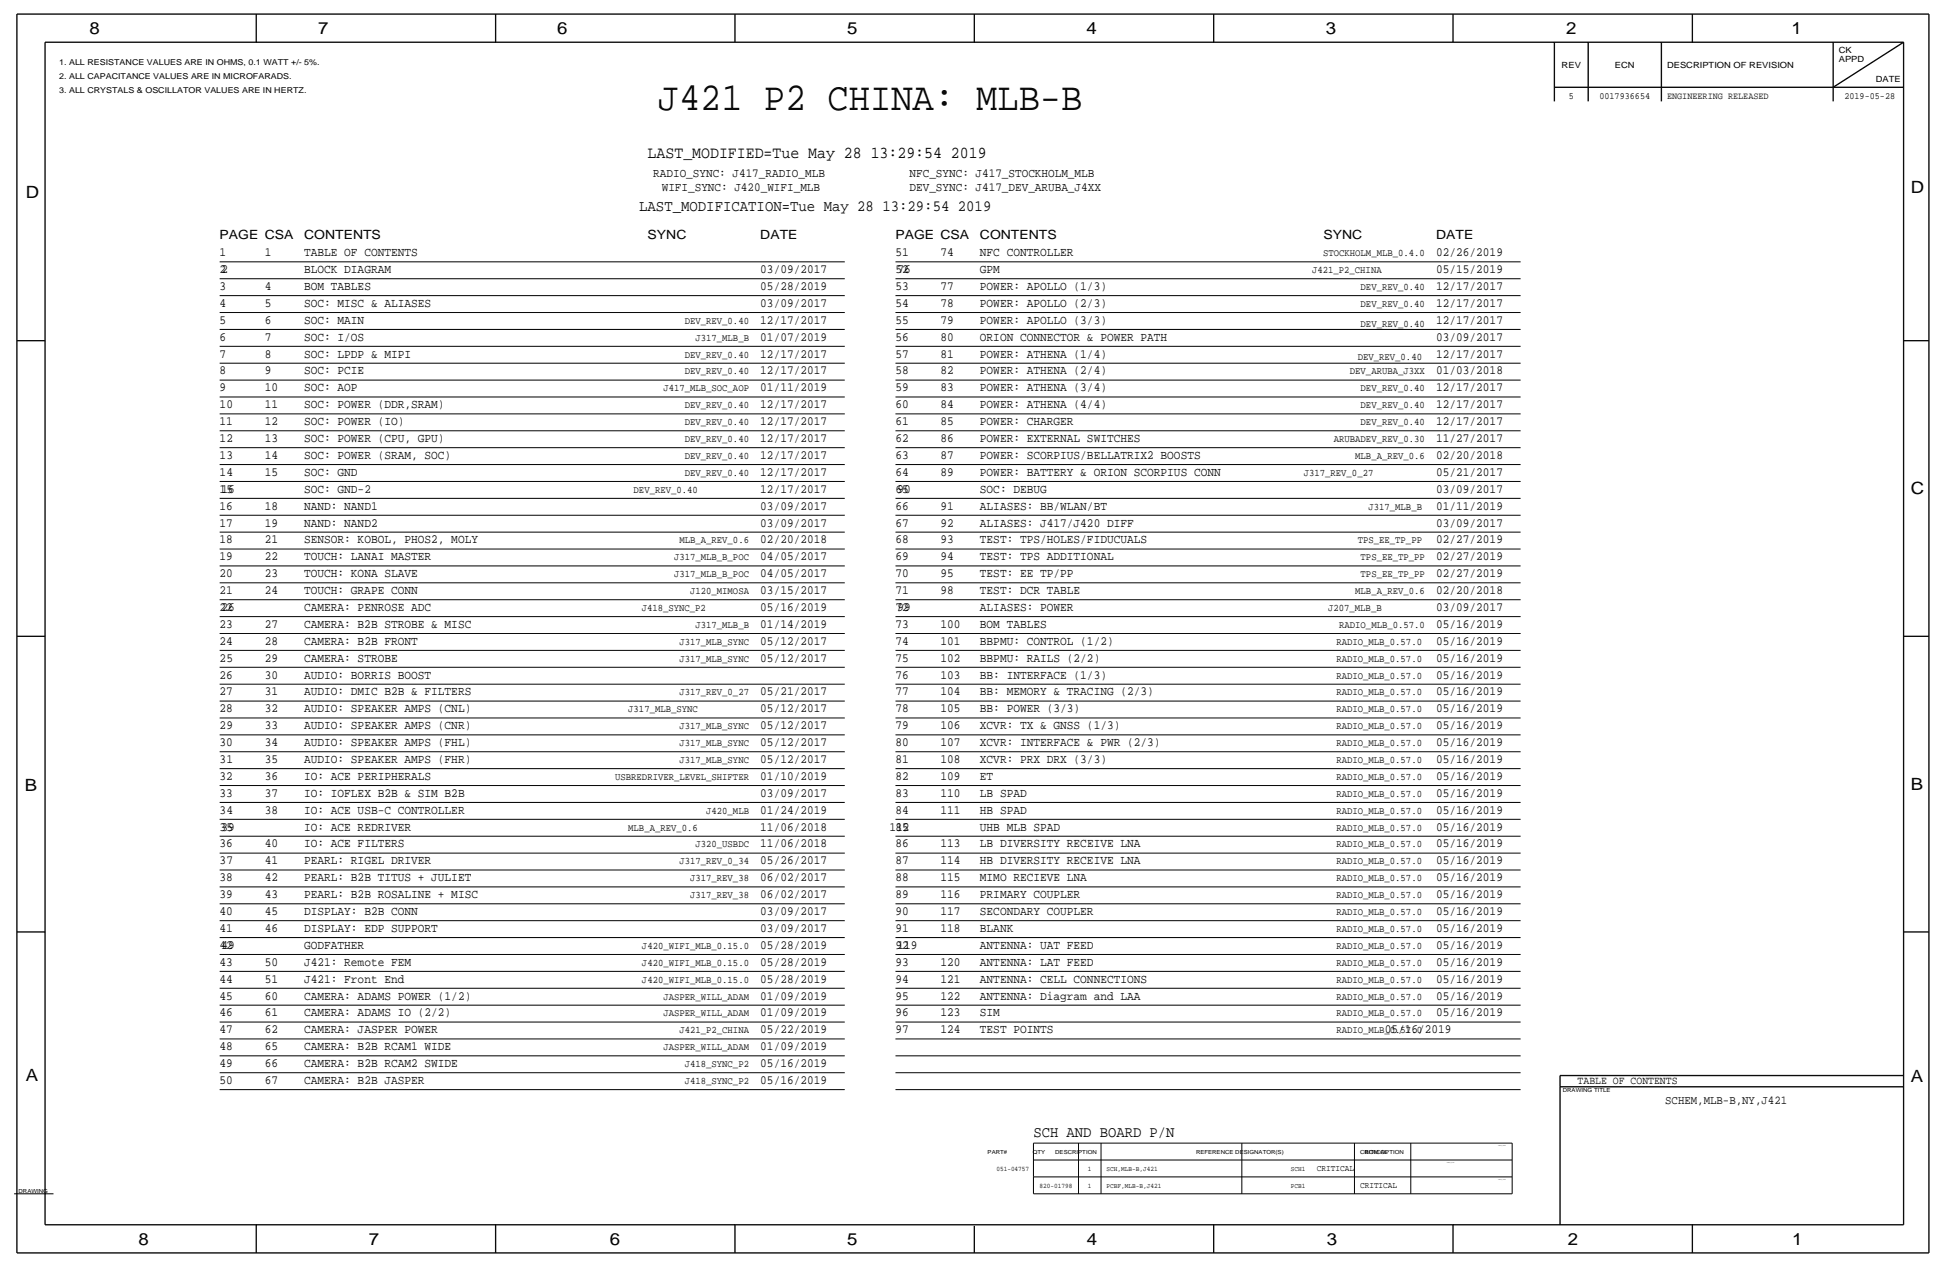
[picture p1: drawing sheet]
<svg xmlns="http://www.w3.org/2000/svg" width="876mm" height="572mm" viewBox="0 0 876 572" stroke-linecap="round" stroke-linejoin="round" font-family="sans-serif">
<defs><g id="words">
<text font-size="17.9" x="297" y="50">J421 P2 CHINA: MLB-B</text>
<g font-size="7.6">
<text x="40" y="15">8</text>
<text x="144" y="15">7</text>
<text x="251" y="15">6</text>
<text x="382" y="15">5</text>
<text x="490" y="15">4</text>
<text x="598" y="15">3</text>
<text x="706" y="15">2</text>
<text x="808" y="15">1</text>
<text x="12" y="89">D</text>
<text x="862" y="87">D</text>
<text x="862" y="223">C</text>
<text x="11" y="357">B</text>
<text x="862" y="356">B</text>
<text x="12" y="487">A</text>
<text x="862" y="488">A</text>
<text x="62" y="562">8</text>
<text x="166" y="562">7</text>
<text x="275" y="562">6</text>
<text x="382" y="562">5</text>
<text x="490" y="562">4</text>
<text x="598" y="562">3</text>
<text x="707" y="562">2</text>
<text x="808" y="562">1</text>
</g>
<text font-size="7.5" x="292" y="71">LAST_MODIFIED=Tue May 28 13:29:54 2019</text>
<text font-size="7.1" x="288" y="95">LAST_MODIFICATION=Tue May 28 13:29:54 2019</text>
<text font-size="7" x="466" y="513">SCH AND BOARD P/N</text>
<g font-size="5.7">
<text x="99" y="108">PAGE CSA</text>
<text x="137" y="108">CONTENTS</text>
<text x="292" y="108">SYNC</text>
<text x="343" y="108">DATE</text>
<text x="404" y="108">PAGE CSA</text>
<text x="442" y="108">CONTENTS</text>
<text x="597" y="108">SYNC</text>
<text x="648" y="108">DATE</text>
</g>
<g font-size="5.6">
<text x="295" y="80">RADIO_SYNC: J417_RADIO_MLB</text>
<text x="410" y="80">NFC_SYNC: J417_STOCKHOLM_MLB</text>
<text x="298" y="86">WIFI_SYNC: J420_WIFI_MLB</text>
<text x="410" y="86">DEV_SYNC: J417_DEV_ARUBA_J4XX</text>
<text x="99" y="116">1</text>
<text x="119" y="116">1</text>
<text x="137" y="116">TABLE OF CONTENTS</text>
<text x="404" y="116">51</text>
<text x="424" y="116">74</text>
<text x="442" y="116">NFC CONTROLLER</text>
<text x="648" y="116">02/26/2019</text>
<text x="99" y="123">22</text>
<text x="137" y="123">BLOCK DIAGRAM</text>
<text x="343" y="123">03/09/2017</text>
<text x="404" y="123">52</text>
<text x="405" y="123">76</text>
<text x="442" y="123">GPM</text>
<text x="648" y="123">05/15/2019</text>
<text x="99" y="131">3</text>
<text x="119" y="131">4</text>
<text x="137" y="131">BOM TABLES</text>
<text x="343" y="131">05/28/2019</text>
<text x="404" y="131">53</text>
<text x="424" y="131">77</text>
<text x="442" y="131">POWER: APOLLO (1/3)</text>
<text x="648" y="131">12/17/2017</text>
<text x="99" y="138">4</text>
<text x="119" y="138">5</text>
<text x="137" y="138">SOC: MISC &amp; ALIASES</text>
<text x="343" y="138">03/09/2017</text>
<text x="404" y="138">54</text>
<text x="424" y="138">78</text>
<text x="442" y="138">POWER: APOLLO (2/3)</text>
<text x="648" y="138">12/17/2017</text>
<text x="99" y="146">5</text>
<text x="119" y="146">6</text>
<text x="137" y="146">SOC: MAIN</text>
<text x="343" y="146">12/17/2017</text>
<text x="404" y="146">55</text>
<text x="424" y="146">79</text>
<text x="442" y="146">POWER: APOLLO (3/3)</text>
<text x="648" y="146">12/17/2017</text>
<text x="99" y="154">6</text>
<text x="119" y="154">7</text>
<text x="137" y="154">SOC: I/OS</text>
<text x="343" y="154">01/07/2019</text>
<text x="404" y="154">56</text>
<text x="424" y="154">80</text>
<text x="442" y="154">ORION CONNECTOR &amp; POWER PATH</text>
<text x="648" y="154">03/09/2017</text>
<text x="99" y="161">7</text>
<text x="119" y="161">8</text>
<text x="137" y="161">SOC: LPDP &amp; MIPI</text>
<text x="343" y="161">12/17/2017</text>
<text x="404" y="161">57</text>
<text x="424" y="161">81</text>
<text x="442" y="161">POWER: ATHENA (1/4)</text>
<text x="648" y="161">12/17/2017</text>
<text x="99" y="169">8</text>
<text x="119" y="169">9</text>
<text x="137" y="169">SOC: PCIE</text>
<text x="343" y="169">12/17/2017</text>
<text x="404" y="169">58</text>
<text x="424" y="169">82</text>
<text x="442" y="169">POWER: ATHENA (2/4)</text>
<text x="648" y="169">01/03/2018</text>
<text x="99" y="177">9</text>
<text x="119" y="177">10</text>
<text x="137" y="177">SOC: AOP</text>
<text x="343" y="177">01/11/2019</text>
<text x="404" y="177">59</text>
<text x="424" y="177">83</text>
<text x="442" y="177">POWER: ATHENA (3/4)</text>
<text x="648" y="177">12/17/2017</text>
<text x="99" y="184">10</text>
<text x="119" y="184">11</text>
<text x="137" y="184">SOC: POWER (DDR,SRAM)</text>
<text x="343" y="184">12/17/2017</text>
<text x="404" y="184">60</text>
<text x="424" y="184">84</text>
<text x="442" y="184">POWER: ATHENA (4/4)</text>
<text x="648" y="184">12/17/2017</text>
<text x="99" y="192">11</text>
<text x="119" y="192">12</text>
<text x="137" y="192">SOC: POWER (IO)</text>
<text x="343" y="192">12/17/2017</text>
<text x="404" y="192">61</text>
<text x="424" y="192">85</text>
<text x="442" y="192">POWER: CHARGER</text>
<text x="648" y="192">12/17/2017</text>
<text x="99" y="199">12</text>
<text x="119" y="199">13</text>
<text x="137" y="199">SOC: POWER (CPU, GPU)</text>
<text x="343" y="199">12/17/2017</text>
<text x="404" y="199">62</text>
<text x="424" y="199">86</text>
<text x="442" y="199">POWER: EXTERNAL SWITCHES</text>
<text x="648" y="199">11/27/2017</text>
<text x="99" y="207">13</text>
<text x="119" y="207">14</text>
<text x="137" y="207">SOC: POWER (SRAM, SOC)</text>
<text x="343" y="207">12/17/2017</text>
<text x="404" y="207">63</text>
<text x="424" y="207">87</text>
<text x="442" y="207">POWER: SCORPIUS/BELLATRIX2 BOOSTS</text>
<text x="648" y="207">02/20/2018</text>
<text x="99" y="215">14</text>
<text x="119" y="215">15</text>
<text x="137" y="215">SOC: GND</text>
<text x="343" y="215">12/17/2017</text>
<text x="404" y="215">64</text>
<text x="424" y="215">89</text>
<text x="442" y="215">POWER: BATTERY &amp; ORION SCORPIUS CONN</text>
<text x="648" y="215">05/21/2017</text>
<text x="99" y="222">15</text>
<text x="100" y="222">16</text>
<text x="137" y="222">SOC: GND-2</text>
<text x="343" y="222">12/17/2017</text>
<text x="404" y="222">65</text>
<text x="405" y="222">90</text>
<text x="442" y="222">SOC: DEBUG</text>
<text x="648" y="222">03/09/2017</text>
<text x="99" y="230">16</text>
<text x="119" y="230">18</text>
<text x="137" y="230">NAND: NAND1</text>
<text x="343" y="230">03/09/2017</text>
<text x="404" y="230">66</text>
<text x="424" y="230">91</text>
<text x="442" y="230">ALIASES: BB/WLAN/BT</text>
<text x="648" y="230">01/11/2019</text>
<text x="99" y="237">17</text>
<text x="119" y="237">19</text>
<text x="137" y="237">NAND: NAND2</text>
<text x="343" y="237">03/09/2017</text>
<text x="404" y="237">67</text>
<text x="424" y="237">92</text>
<text x="442" y="237">ALIASES: J417/J420 DIFF</text>
<text x="648" y="237">03/09/2017</text>
<text x="99" y="245">18</text>
<text x="119" y="245">21</text>
<text x="137" y="245">SENSOR: KOBOL, PHOS2, MOLY</text>
<text x="343" y="245">02/20/2018</text>
<text x="404" y="245">68</text>
<text x="424" y="245">93</text>
<text x="442" y="245">TEST: TPS/HOLES/FIDUCUALS</text>
<text x="648" y="245">02/27/2019</text>
<text x="99" y="253">19</text>
<text x="119" y="253">22</text>
<text x="137" y="253">TOUCH: LANAI MASTER</text>
<text x="343" y="253">04/05/2017</text>
<text x="404" y="253">69</text>
<text x="424" y="253">94</text>
<text x="442" y="253">TEST: TPS ADDITIONAL</text>
<text x="648" y="253">02/27/2019</text>
<text x="99" y="260">20</text>
<text x="119" y="260">23</text>
<text x="137" y="260">TOUCH: KONA SLAVE</text>
<text x="343" y="260">04/05/2017</text>
<text x="404" y="260">70</text>
<text x="424" y="260">95</text>
<text x="442" y="260">TEST: EE TP/PP</text>
<text x="648" y="260">02/27/2019</text>
<text x="99" y="268">21</text>
<text x="119" y="268">24</text>
<text x="137" y="268">TOUCH: GRAPE CONN</text>
<text x="343" y="268">03/15/2017</text>
<text x="404" y="268">71</text>
<text x="424" y="268">98</text>
<text x="442" y="268">TEST: DCR TABLE</text>
<text x="648" y="268">02/20/2018</text>
<text x="99" y="276">22</text>
<text x="100" y="276">26</text>
<text x="137" y="276">CAMERA: PENROSE ADC</text>
<text x="343" y="276">05/16/2019</text>
<text x="404" y="276">72</text>
<text x="405" y="276">99</text>
<text x="442" y="276">ALIASES: POWER</text>
<text x="648" y="276">03/09/2017</text>
<text x="99" y="283">23</text>
<text x="119" y="283">27</text>
<text x="137" y="283">CAMERA: B2B STROBE &amp; MISC</text>
<text x="343" y="283">01/14/2019</text>
<text x="404" y="283">73</text>
<text x="424" y="283">100</text>
<text x="442" y="283">BOM TABLES</text>
<text x="648" y="283">05/16/2019</text>
<text x="99" y="291">24</text>
<text x="119" y="291">28</text>
<text x="137" y="291">CAMERA: B2B FRONT</text>
<text x="343" y="291">05/12/2017</text>
<text x="404" y="291">74</text>
<text x="424" y="291">101</text>
<text x="442" y="291">BBPMU: CONTROL (1/2)</text>
<text x="648" y="291">05/16/2019</text>
<text x="99" y="298">25</text>
<text x="119" y="298">29</text>
<text x="137" y="298">CAMERA: STROBE</text>
<text x="343" y="298">05/12/2017</text>
<text x="404" y="298">75</text>
<text x="424" y="298">102</text>
<text x="442" y="298">BBPMU: RAILS (2/2)</text>
<text x="648" y="298">05/16/2019</text>
<text x="99" y="306">26</text>
<text x="119" y="306">30</text>
<text x="137" y="306">AUDIO: BORRIS BOOST</text>
<text x="404" y="306">76</text>
<text x="424" y="306">103</text>
<text x="442" y="306">BB: INTERFACE (1/3)</text>
<text x="648" y="306">05/16/2019</text>
<text x="99" y="314">27</text>
<text x="119" y="314">31</text>
<text x="137" y="314">AUDIO: DMIC B2B &amp; FILTERS</text>
<text x="343" y="314">05/21/2017</text>
<text x="404" y="314">77</text>
<text x="424" y="314">104</text>
<text x="442" y="314">BB: MEMORY &amp; TRACING (2/3)</text>
<text x="648" y="314">05/16/2019</text>
<text x="99" y="321">28</text>
<text x="119" y="321">32</text>
<text x="137" y="321">AUDIO: SPEAKER AMPS (CNL)</text>
<text x="343" y="321">05/12/2017</text>
<text x="404" y="321">78</text>
<text x="424" y="321">105</text>
<text x="442" y="321">BB: POWER (3/3)</text>
<text x="648" y="321">05/16/2019</text>
<text x="99" y="329">29</text>
<text x="119" y="329">33</text>
<text x="137" y="329">AUDIO: SPEAKER AMPS (CNR)</text>
<text x="343" y="329">05/12/2017</text>
<text x="404" y="329">79</text>
<text x="424" y="329">106</text>
<text x="442" y="329">XCVR: TX &amp; GNSS (1/3)</text>
<text x="648" y="329">05/16/2019</text>
<text x="99" y="337">30</text>
<text x="119" y="337">34</text>
<text x="137" y="337">AUDIO: SPEAKER AMPS (FHL)</text>
<text x="343" y="337">05/12/2017</text>
<text x="404" y="337">80</text>
<text x="424" y="337">107</text>
<text x="442" y="337">XCVR: INTERFACE &amp; PWR (2/3)</text>
<text x="648" y="337">05/16/2019</text>
<text x="99" y="344">31</text>
<text x="119" y="344">35</text>
<text x="137" y="344">AUDIO: SPEAKER AMPS (FHR)</text>
<text x="343" y="344">05/12/2017</text>
<text x="404" y="344">81</text>
<text x="424" y="344">108</text>
<text x="442" y="344">XCVR: PRX DRX (3/3)</text>
<text x="648" y="344">05/16/2019</text>
<text x="99" y="352">32</text>
<text x="119" y="352">36</text>
<text x="137" y="352">IO: ACE PERIPHERALS</text>
<text x="343" y="352">01/10/2019</text>
<text x="404" y="352">82</text>
<text x="424" y="352">109</text>
<text x="442" y="352">ET</text>
<text x="648" y="352">05/16/2019</text>
<text x="99" y="359">33</text>
<text x="119" y="359">37</text>
<text x="137" y="359">IO: IOFLEX B2B &amp; SIM B2B</text>
<text x="343" y="359">03/09/2017</text>
<text x="404" y="359">83</text>
<text x="424" y="359">110</text>
<text x="442" y="359">LB SPAD</text>
<text x="648" y="359">05/16/2019</text>
<text x="99" y="367">34</text>
<text x="119" y="367">38</text>
<text x="137" y="367">IO: ACE USB-C CONTROLLER</text>
<text x="343" y="367">01/24/2019</text>
<text x="404" y="367">84</text>
<text x="424" y="367">111</text>
<text x="442" y="367">HB SPAD</text>
<text x="648" y="367">05/16/2019</text>
<text x="99" y="375">35</text>
<text x="100" y="375">39</text>
<text x="137" y="375">IO: ACE REDRIVER</text>
<text x="343" y="375">11/06/2018</text>
<text x="401" y="375">112</text>
<text x="404" y="375">85</text>
<text x="442" y="375">UHB MLB SPAD</text>
<text x="648" y="375">05/16/2019</text>
<text x="99" y="382">36</text>
<text x="119" y="382">40</text>
<text x="137" y="382">IO: ACE FILTERS</text>
<text x="343" y="382">11/06/2018</text>
<text x="404" y="382">86</text>
<text x="424" y="382">113</text>
<text x="442" y="382">LB DIVERSITY RECEIVE LNA</text>
<text x="648" y="382">05/16/2019</text>
<text x="99" y="390">37</text>
<text x="119" y="390">41</text>
<text x="137" y="390">PEARL: RIGEL DRIVER</text>
<text x="343" y="390">05/26/2017</text>
<text x="404" y="390">87</text>
<text x="424" y="390">114</text>
<text x="442" y="390">HB DIVERSITY RECEIVE LNA</text>
<text x="648" y="390">05/16/2019</text>
<text x="99" y="398">38</text>
<text x="119" y="398">42</text>
<text x="137" y="398">PEARL: B2B TITUS + JULIET</text>
<text x="343" y="398">06/02/2017</text>
<text x="404" y="398">88</text>
<text x="424" y="398">115</text>
<text x="442" y="398">MIMO RECIEVE LNA</text>
<text x="648" y="398">05/16/2019</text>
<text x="99" y="405">39</text>
<text x="119" y="405">43</text>
<text x="137" y="405">PEARL: B2B ROSALINE + MISC</text>
<text x="343" y="405">06/02/2017</text>
<text x="404" y="405">89</text>
<text x="424" y="405">116</text>
<text x="442" y="405">PRIMARY COUPLER</text>
<text x="648" y="405">05/16/2019</text>
<text x="99" y="413">40</text>
<text x="119" y="413">45</text>
<text x="137" y="413">DISPLAY: B2B CONN</text>
<text x="343" y="413">03/09/2017</text>
<text x="404" y="413">90</text>
<text x="424" y="413">117</text>
<text x="442" y="413">SECONDARY COUPLER</text>
<text x="648" y="413">05/16/2019</text>
<text x="99" y="420">41</text>
<text x="119" y="420">46</text>
<text x="137" y="420">DISPLAY: EDP SUPPORT</text>
<text x="343" y="420">03/09/2017</text>
<text x="404" y="420">91</text>
<text x="424" y="420">118</text>
<text x="442" y="420">BLANK</text>
<text x="648" y="420">05/16/2019</text>
<text x="99" y="428">42</text>
<text x="100" y="428">49</text>
<text x="137" y="428">GODFATHER</text>
<text x="343" y="428">05/28/2019</text>
<text x="404" y="428">92</text>
<text x="405" y="428">119</text>
<text x="442" y="428">ANTENNA: UAT FEED</text>
<text x="648" y="428">05/16/2019</text>
<text x="99" y="436">43</text>
<text x="119" y="436">50</text>
<text x="137" y="436">J421: Remote FEM</text>
<text x="343" y="436">05/28/2019</text>
<text x="404" y="436">93</text>
<text x="424" y="436">120</text>
<text x="442" y="436">ANTENNA: LAT FEED</text>
<text x="648" y="436">05/16/2019</text>
<text x="99" y="443">44</text>
<text x="119" y="443">51</text>
<text x="137" y="443">J421: Front End</text>
<text x="343" y="443">05/28/2019</text>
<text x="404" y="443">94</text>
<text x="424" y="443">121</text>
<text x="442" y="443">ANTENNA: CELL CONNECTIONS</text>
<text x="648" y="443">05/16/2019</text>
<text x="99" y="451">45</text>
<text x="119" y="451">60</text>
<text x="137" y="451">CAMERA: ADAMS POWER (1/2)</text>
<text x="343" y="451">01/09/2019</text>
<text x="404" y="451">95</text>
<text x="424" y="451">122</text>
<text x="442" y="451">ANTENNA: Diagram and LAA</text>
<text x="648" y="451">05/16/2019</text>
<text x="99" y="458">46</text>
<text x="119" y="458">61</text>
<text x="137" y="458">CAMERA: ADAMS IO (2/2)</text>
<text x="343" y="458">01/09/2019</text>
<text x="404" y="458">96</text>
<text x="424" y="458">123</text>
<text x="442" y="458">SIM</text>
<text x="648" y="458">05/16/2019</text>
<text x="99" y="466">47</text>
<text x="119" y="466">62</text>
<text x="137" y="466">CAMERA: JASPER POWER</text>
<text x="343" y="466">05/22/2019</text>
<text x="404" y="466">97</text>
<text x="424" y="466">124</text>
<text x="442" y="466">TEST POINTS</text>
<text x="624" y="466">05/16/2019</text>
<text x="99" y="474">48</text>
<text x="119" y="474">65</text>
<text x="137" y="474">CAMERA: B2B RCAM1 WIDE</text>
<text x="343" y="474">01/09/2019</text>
<text x="99" y="481">49</text>
<text x="119" y="481">66</text>
<text x="137" y="481">CAMERA: B2B RCAM2 SWIDE</text>
<text x="343" y="481">05/16/2019</text>
<text x="99" y="489">50</text>
<text x="119" y="489">67</text>
<text x="137" y="489">CAMERA: B2B JASPER</text>
<text x="343" y="489">05/16/2019</text>
</g>
<text font-size="5.4" x="751" y="498">SCHEM,MLB-B,NY,J421</text>
<text font-size="5" x="711" y="489">TABLE OF CONTENTS</text>
<g font-size="4.5">
<text x="597" y="116">STOCKHOLM_MLB_0.4.0</text>
<text x="592" y="123">J421_P2_CHINA</text>
<text x="614" y="131">DEV_REV_0.40</text>
<text x="614" y="138">DEV_REV_0.40</text>
<text x="309" y="146">DEV_REV_0.40</text>
<text x="614" y="147">DEV_REV_0.40</text>
<text x="314" y="154">J317_MLB_B</text>
<text x="309" y="161">DEV_REV_0.40</text>
<text x="612" y="163">DEV_REV_0.40</text>
<text x="309" y="169">DEV_REV_0.40</text>
<text x="609" y="169">DEV_ARUBA_J3XX</text>
<text x="299" y="177">J417_MLB_SOC_AOP</text>
<text x="614" y="177">DEV_REV_0.40</text>
<text x="309" y="184">DEV_REV_0.40</text>
<text x="614" y="184">DEV_REV_0.40</text>
<text x="309" y="192">DEV_REV_0.40</text>
<text x="614" y="192">DEV_REV_0.40</text>
<text x="309" y="199">DEV_REV_0.40</text>
<text x="602" y="199">ARUBADEV_REV_0.30</text>
<text x="309" y="207">DEV_REV_0.40</text>
<text x="611" y="207">MLB_A_REV_0.6</text>
<text x="309" y="215">DEV_REV_0.40</text>
<text x="588" y="215">J317_REV_0_27</text>
<text x="286" y="222">DEV_REV_0.40</text>
<text x="617" y="230">J317_MLB_B</text>
<text x="306" y="245">MLB_A_REV_0.6</text>
<text x="612" y="245">TPS_EE_TP_PP</text>
<text x="304" y="253">J317_MLB_B_POC</text>
<text x="614" y="253">TPS_EE_TP_PP</text>
<text x="304" y="260">J317_MLB_B_POC</text>
<text x="614" y="260">TPS_EE_TP_PP</text>
<text x="311" y="268">J120_MIMOSA</text>
<text x="611" y="268">MLB_A_REV_0.6</text>
<text x="289" y="276">J418_SYNC_P2</text>
<text x="599" y="276">J207_MLB_B</text>
<text x="314" y="283">J317_MLB_B</text>
<text x="604" y="283">RADIO_MLB_0.57.0</text>
<text x="306" y="291">J317_MLB_SYNC</text>
<text x="603" y="291">RADIO_MLB_0.57.0</text>
<text x="306" y="298">J317_MLB_SYNC</text>
<text x="603" y="298">RADIO_MLB_0.57.0</text>
<text x="603" y="306">RADIO_MLB_0.57.0</text>
<text x="306" y="314">J317_REV_0_27</text>
<text x="603" y="314">RADIO_MLB_0.57.0</text>
<text x="283" y="321">J317_MLB_SYNC</text>
<text x="603" y="321">RADIO_MLB_0.57.0</text>
<text x="306" y="329">J317_MLB_SYNC</text>
<text x="603" y="329">RADIO_MLB_0.57.0</text>
<text x="306" y="337">J317_MLB_SYNC</text>
<text x="603" y="337">RADIO_MLB_0.57.0</text>
<text x="306" y="344">J317_MLB_SYNC</text>
<text x="603" y="344">RADIO_MLB_0.57.0</text>
<text x="277" y="352">USBREDRIVER_LEVEL_SHIFTER</text>
<text x="603" y="352">RADIO_MLB_0.57.0</text>
<text x="603" y="359">RADIO_MLB_0.57.0</text>
<text x="319" y="367">J420_MLB</text>
<text x="603" y="367">RADIO_MLB_0.57.0</text>
<text x="283" y="375">MLB_A_REV_0.6</text>
<text x="603" y="375">RADIO_MLB_0.57.0</text>
<text x="314" y="382">J320_USBDC</text>
<text x="603" y="382">RADIO_MLB_0.57.0</text>
<text x="306" y="390">J317_REV_0_34</text>
<text x="603" y="390">RADIO_MLB_0.57.0</text>
<text x="311" y="398">J317_REV_38</text>
<text x="603" y="398">RADIO_MLB_0.57.0</text>
<text x="311" y="405">J317_REV_38</text>
<text x="603" y="405">RADIO_MLB_0.57.0</text>
<text x="603" y="413">RADIO_MLB_0.57.0</text>
<text x="603" y="420">RADIO_MLB_0.57.0</text>
<text x="290" y="428">J420_WIFI_MLB_0.15.0</text>
<text x="603" y="428">RADIO_MLB_0.57.0</text>
<text x="290" y="436">J420_WIFI_MLB_0.15.0</text>
<text x="603" y="436">RADIO_MLB_0.57.0</text>
<text x="290" y="443">J420_WIFI_MLB_0.15.0</text>
<text x="603" y="443">RADIO_MLB_0.57.0</text>
<text x="299" y="451">JASPER_WILL_ADAM</text>
<text x="603" y="451">RADIO_MLB_0.57.0</text>
<text x="299" y="458">JASPER_WILL_ADAM</text>
<text x="603" y="458">RADIO_MLB_0.57.0</text>
<text x="306" y="466">J421_P2_CHINA</text>
<text x="603" y="466">RADIO_MLB_0.57.0</text>
<text x="299" y="474">JASPER_WILL_ADAM</text>
<text x="309" y="481">J418_SYNC_P2</text>
<text x="309" y="489">J418_SYNC_P2</text>
</g>
<g font-size="4.3">
<text x="708" y="44">5</text>
<text x="721" y="44">0017936654</text>
<text x="752" y="44">ENGINEERING RELEASED</text>
<text x="832" y="44">2019-05-28</text>
</g>
<g font-size="3.9">
<text x="594" y="528">CRITICAL</text>
<text x="613" y="536">CRITICAL</text>
</g>
<g font-size="3.8">
<text x="829" y="24">CK</text>
<text x="829" y="28">APPD</text>
<text x="704" y="30">REV</text>
<text x="728" y="30">ECN</text>
<text x="752" y="30">DESCRIPTION OF REVISION</text>
<text x="846" y="37">DATE</text>
</g>
<g font-size="3.7">
<text x="27" y="29">1. ALL RESISTANCE VALUES ARE IN OHMS, 0.1 WATT +/- 5%.</text>
<text x="27" y="36">2. ALL CAPACITANCE VALUES ARE IN MICROFARADS.</text>
<text x="27" y="42">3. ALL CRYSTALS &amp; OSCILLATOR VALUES ARE IN HERTZ.</text>
</g>
<g font-size="3.1">
<text x="449" y="528">051-04757</text>
<text x="491" y="528">1</text>
<text x="499" y="528">SCH,MLB-B,J421</text>
<text x="582" y="528">SCH1</text>
<text x="469" y="536">820-01798</text>
<text x="491" y="536">1</text>
<text x="499" y="536">PCBF,MLB-B,J421</text>
<text x="582" y="536">PCB1</text>
</g>
<g font-size="2.5">
<text x="705" y="493">DRAWING TITLE</text>
<text x="445" y="521">PART#</text>
<text x="466" y="521">QTY</text>
<text x="476" y="521">DESCRIPTION</text>
<text x="539" y="521">REFERENCE DESIGNATOR(S)</text>
<text x="613" y="521">CRITICAL</text>
<text x="616" y="521">BOM OPTION</text>
<text x="8" y="538">DRAWING</text>
</g>
<g font-size=".4">
<text x="676" y="517">TABLE_5_HEAD</text>
<text x="653" y="525">TABLE_5_ITEM</text>
<text x="676" y="532">TABLE_5_ITEM</text>
</g>
</g></defs>
<g fill="none" stroke="#000" stroke-width=".6">
<path d="M8 6h862zM8 6v559zM20 19h839zM20 19v533zM116 6v13zM224 6v13zM331 6v13zM439 6v13zM547 6v13zM655 6v13zM701 19v27zM716 19v27z"/>
<path d="M749 19v27zM763 6v13zM827 19v27zM859 19v533zM870 6v559zM701 39h158zM827 39l32-20zM8 154h12zM859 154h11zM8 287h12zM859 287h11zM8 420h12z"/>
<path d="M859 420h11zM704 485h155zM704 485v5zM704 490h155zM704 490v62zM20 552h839zM116 552v13zM224 552v13zM331 552v13zM439 553v12zM547 552v13zM655 552v13z"/>
<path d="M763 552v13zM8 565h862z"/>
</g>
<g fill="none" stroke="#000" stroke-width=".45">
<path d="M99 118h282zM404 118h282zM99 133h282zM99 126h282zM404 133h282zM404 126h282zM99 156h282zM99 149h282zM99 141h282zM404 156h282zM404 149h282zM404 141h282z"/>
<path d="M99 179h282zM99 171h282zM99 164h282zM404 179h282zM404 171h282zM404 164h282zM99 194h282zM99 187h282zM404 194h282zM404 187h282zM99 217h282zM99 210h282z"/>
<path d="M99 202h282zM404 217h282zM404 210h282zM404 202h282zM99 232h282zM99 225h282zM404 232h282zM404 225h282zM99 255h282zM99 248h282zM99 240h282zM404 255h282z"/>
<path d="M404 248h282zM404 240h282zM99 278h282zM99 271h282zM99 263h282zM404 278h282zM404 271h282zM404 263h282zM99 293h282zM99 286h282zM404 293h282zM404 286h282z"/>
<path d="M99 316h282zM99 309h282zM99 301h282zM404 316h282zM404 309h282zM404 301h282zM99 339h282zM99 331h282zM99 324h282zM404 339h282zM404 331h282zM404 324h282z"/>
<path d="M99 354h282zM99 347h282zM404 354h282zM404 347h282zM99 377h282zM99 370h282zM99 362h282zM404 377h282zM404 370h282zM404 362h282zM99 392h282zM99 385h282z"/>
<path d="M404 392h282zM404 385h282zM99 415h282zM99 408h282zM99 400h282zM404 415h282zM404 408h282zM404 400h282zM99 438h282zM99 431h282zM99 423h282zM404 438h282z"/>
<path d="M404 431h282zM404 423h282zM99 453h282zM99 446h282zM404 453h282zM404 446h282zM99 476h282zM99 469h282zM99 461h282zM404 476h282zM404 469h282zM404 461h282z"/>
<path d="M99 491h282zM99 484h282zM404 491h282zM404 484h282zM466 516v7zM466 516h216zM486 516v7zM497 516v7zM560 516v7zM611 516v7zM636 516v7zM682 516v7z"/>
<path d="M6 538h18zM466 531v7zM466 538h216zM466 523h216zM466 523v8zM466 531h216zM486 531v7zM486 523v8zM497 531v7zM497 523v8zM560 531v7zM560 523v8z"/>
<path d="M611 531v7zM611 523v8zM636 531v7zM636 523v8zM682 531v7zM682 523v8z"/>
</g>
<use href="#words"/>
</svg>
